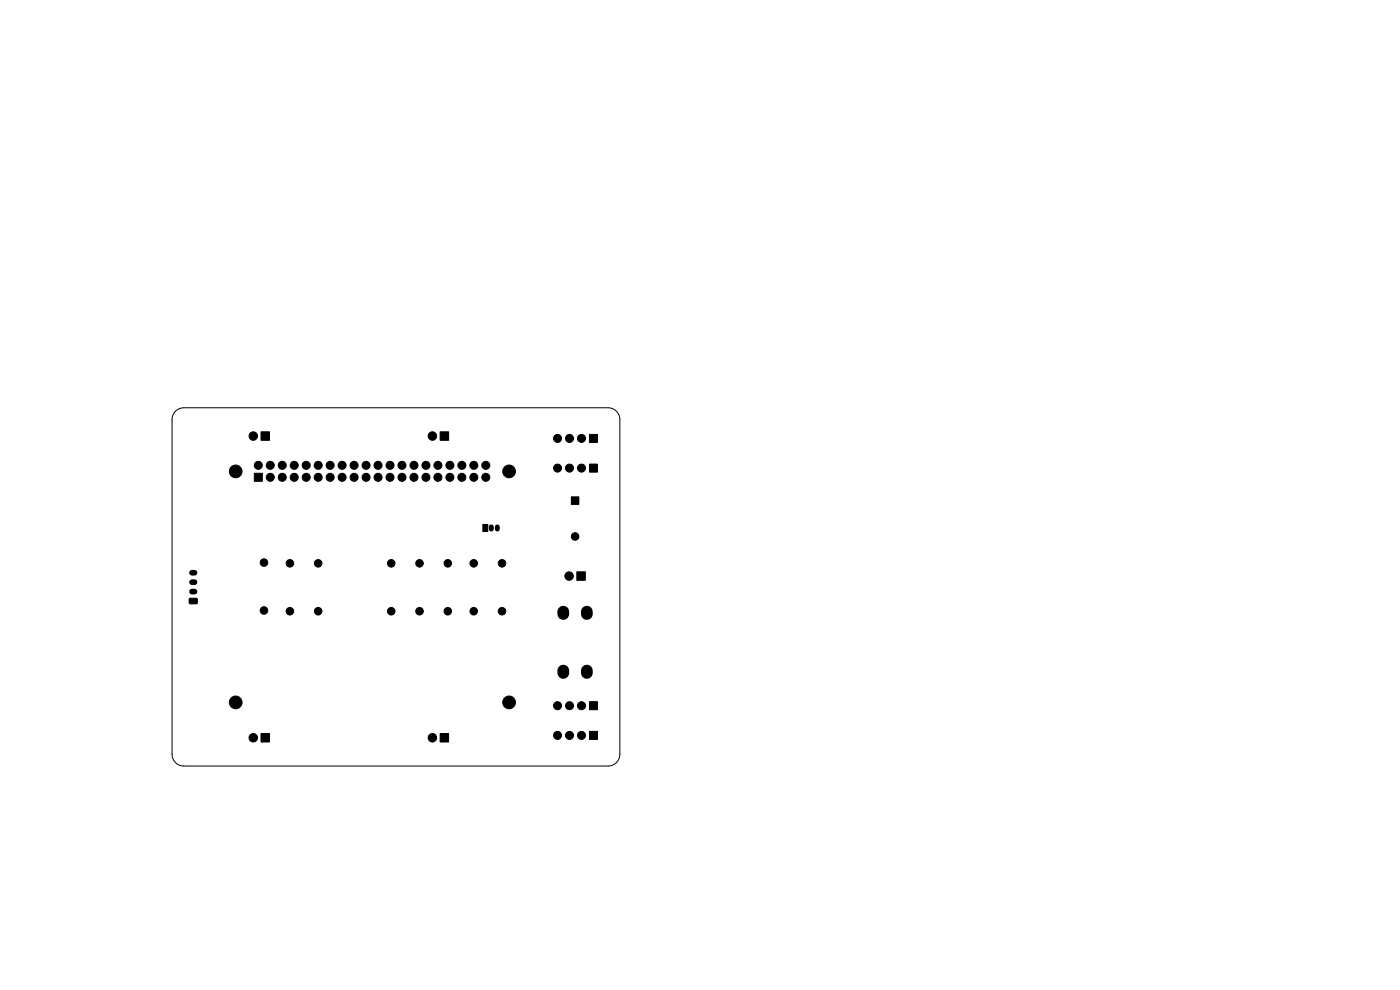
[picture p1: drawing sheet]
<svg xmlns="http://www.w3.org/2000/svg" width="297mm" height="210mm" viewBox="0 0 297 210" stroke-linecap="round" stroke-linejoin="round" font-family="sans-serif">
<g fill="#000" stroke="#000" stroke-width=".21">
<path d="M55.4 91.6h1.8v1.8h-1.8zM93.4 91.6h1.8v1.8h-1.8zM125.1 92.1h1.7v1.7h-1.7zM125.1 98.4h1.7v1.7h-1.7zM54 100.4h1.6v1.7h-1.6zM102.4 111.2h1.1v1.6h-1.1zM121.2 105.4h1.6v1.6h-1.6zM40.2 127l1.5-.1 .2 .3v.7l-.3 .2h-1.3l-.2-.3zM122.4 121.3h1.8v1.8h-1.8zM55.4 155.6h1.8v1.8h-1.8zM93.4 155.6h1.8v1.8h-1.8zM125.1 148.9h1.7v1.7h-1.7z"/>
<path d="M125.1 155.2h1.7v1.7h-1.7z"/>
<circle cx="50" cy="100" r="1.35"/>
<circle cx="53.7" cy="92.5" r=".9"/>
<circle cx="54.8" cy="98.7" r=".85"/>
<circle cx="57.3" cy="98.7" r=".85"/>
<circle cx="59.9" cy="98.7" r=".85"/>
<circle cx="62.4" cy="98.7" r=".85"/>
<circle cx="65" cy="98.7" r=".85"/>
<circle cx="67.5" cy="98.7" r=".85"/>
<circle cx="70" cy="98.7" r=".85"/>
<circle cx="72.6" cy="98.7" r=".85"/>
<circle cx="75.1" cy="98.7" r=".85"/>
<circle cx="77.7" cy="98.7" r=".85"/>
<circle cx="80.2" cy="98.7" r=".85"/>
<circle cx="82.7" cy="98.7" r=".85"/>
<circle cx="85.3" cy="98.7" r=".85"/>
<circle cx="87.8" cy="98.7" r=".85"/>
<circle cx="90.4" cy="98.7" r=".85"/>
<circle cx="91.7" cy="92.5" r=".9"/>
<circle cx="92.9" cy="98.7" r=".85"/>
<circle cx="95.4" cy="98.7" r=".85"/>
<circle cx="98" cy="98.7" r=".85"/>
<circle cx="100.5" cy="98.7" r=".85"/>
<circle cx="103.1" cy="98.7" r=".85"/>
<circle cx="108" cy="100" r="1.35"/>
<circle cx="118.3" cy="93" r=".85"/>
<circle cx="118.3" cy="99.3" r=".85"/>
<circle cx="120.8" cy="99.3" r=".85"/>
<circle cx="120.8" cy="93" r=".85"/>
<circle cx="123.4" cy="93" r=".85"/>
<circle cx="123.4" cy="99.3" r=".85"/>
<circle cx="56" cy="119.3" r=".8"/>
<circle cx="57.3" cy="101.2" r=".85"/>
<circle cx="59.9" cy="101.2" r=".85"/>
<circle cx="61.5" cy="119.5" r=".8"/>
<circle cx="62.4" cy="101.2" r=".85"/>
<circle cx="65" cy="101.2" r=".85"/>
<circle cx="67.5" cy="119.5" r=".8"/>
<circle cx="67.5" cy="101.2" r=".85"/>
<circle cx="70" cy="101.2" r=".85"/>
<circle cx="72.6" cy="101.2" r=".85"/>
<circle cx="75.1" cy="101.2" r=".85"/>
<circle cx="77.7" cy="101.2" r=".85"/>
<circle cx="80.2" cy="101.2" r=".85"/>
<circle cx="82.7" cy="101.2" r=".85"/>
<circle cx="83" cy="119.5" r=".8"/>
<circle cx="85.3" cy="101.2" r=".85"/>
<circle cx="87.8" cy="101.2" r=".85"/>
<circle cx="89" cy="119.5" r=".8"/>
<circle cx="90.4" cy="101.2" r=".85"/>
<circle cx="92.9" cy="101.2" r=".85"/>
<circle cx="95" cy="119.5" r=".8"/>
<circle cx="95.4" cy="101.2" r=".85"/>
<circle cx="98" cy="101.2" r=".85"/>
<circle cx="100.5" cy="119.5" r=".8"/>
<circle cx="100.5" cy="101.2" r=".85"/>
<circle cx="103.1" cy="101.2" r=".85"/>
<circle cx="106.5" cy="119.5" r=".8"/>
<circle cx="122" cy="113.8" r=".8"/>
<circle cx="56" cy="129.5" r=".8"/>
<circle cx="61.5" cy="129.7" r=".8"/>
<circle cx="67.5" cy="129.7" r=".8"/>
<circle cx="83" cy="129.7" r=".8"/>
<circle cx="89" cy="129.7" r=".8"/>
<circle cx="95" cy="129.7" r=".8"/>
<circle cx="100.5" cy="129.7" r=".8"/>
<circle cx="106.5" cy="129.7" r=".8"/>
<circle cx="120.7" cy="122.2" r=".9"/>
<circle cx="50" cy="149" r="1.35"/>
<circle cx="53.7" cy="156.5" r=".9"/>
<circle cx="91.7" cy="156.5" r=".9"/>
<circle cx="108" cy="149" r="1.35"/>
<circle cx="118.3" cy="149.7" r=".85"/>
<circle cx="118.3" cy="156" r=".85"/>
<circle cx="120.8" cy="149.7" r=".85"/>
<circle cx="120.8" cy="156" r=".85"/>
<circle cx="123.4" cy="149.7" r=".85"/>
<circle cx="123.4" cy="156" r=".85"/>
</g>
<path d="M119.5 129.8v.4M124.5 129.8v.4M119.5 142.2v.6M124.5 142.2v.6" fill="none" stroke="#000" stroke-width="2.5"/>
<path d="M104.2 111.8v.4M105.5 111.8v.4" fill="none" stroke="#000" stroke-width="1.1"/>
<path d="M40.7 125.5h.6M40.7 123.5h.6M40.7 121.5h.6" fill="none" stroke="#000" stroke-width="1.2"/>
<path d="M37.2 87.2l.7-.5 1.1-.2h90a2.5 2.5 0 0 1 2.5 2.5v71a2.5 2.5 0 0 1-2.5 2.5h-90a2.5 2.5 0 0 1-2.5-2.5v-71l.2-.9z" fill="none" stroke="#000" stroke-width=".21"/>
</svg>
